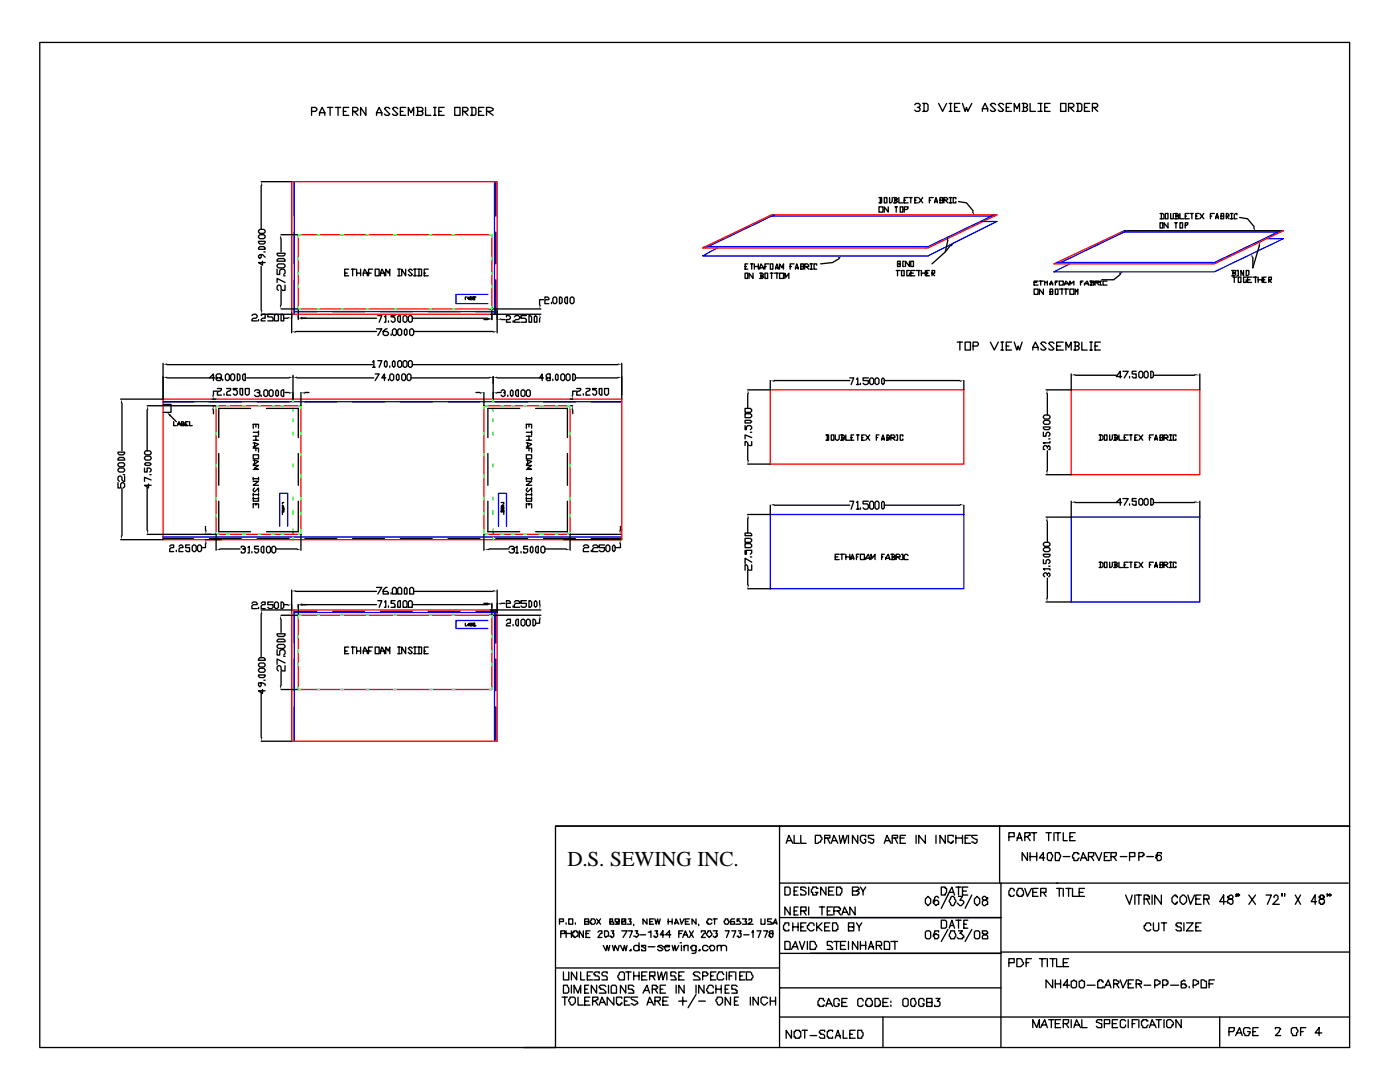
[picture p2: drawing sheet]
<svg xmlns="http://www.w3.org/2000/svg" width="279mm" height="216mm" viewBox="0 0 279 216" stroke-linecap="round" stroke-linejoin="round" font-family="sans-serif">
<defs><g id="words">
<text font-size="4.2" x="113.2" y="172.8">D.S. SEWING INC.</text>
</g></defs>
<g fill="none" stroke="#000" stroke-width=".26">
<path d="M7.9 8.5h261.4v156.3h-158.4v44.2h-103zM52.1 37v8.8M52.1 36.2h6.1M58.7 36.2v6.9M62.2 22.2h.8l.2-.2v-.3l-.2-.3h-.8v1.6M63.8 23v-.5l.5-1.1 .5 1.1v.5M63.8 22.5h1M65.4 21.4h1M65.9 21.4v1.6M66.9 21.4h1.1M67.5 21.4v1.6M68.5 22.2h.6"/>
<path d="M69.6 21.4h-1.1v1.6h1.1M70.4 22.2h.8l.2-.2v-.3l-.2-.3h-.8v1.6M70.6 22.2l.8 .8M73 21.4v1.6l-1-1.6v1.6M75.1 23v-.5l.6-1.1 .5 1.1v.5M75.1 22.5h1.1M77.8 21.7l-.3-.3h-.5l-.3 .3 1.1 1.1-.3 .2h-.5l-.3-.2M79.4 21.7l-.3-.3h-.5l-.3 .3 1.1 1.1-.3 .2h-.5l-.3-.2M79.9 22.2h.5M81 21.4h-1.1v1.6h1.1M81.5 23v-1.6l.5 1.1 .5-1.1v1.6M83.1 21.4h1l.3 .3v.3l-.3 .2"/>
<path d="M83.3 22.2h.8l.3 .3v.3l-.3 .2h-1M83.3 21.4v1.6M84.9 21.4v1.6h1.1M86.5 21.4h.5M86.5 23h.5M86.8 21.4v1.6M87.6 22.2h.5M88.6 21.4h-1v1.6h1M90.8 21.4h1v1.6h-1zM92.3 22.2h.8l.3-.2v-.3l-.3-.3h-.8v1.6M92.6 22.2l.8 .8M93.9 21.4h.8l.3 .3v1.1l-.3 .2h-.8"/>
<path d="M94.2 21.4v1.6M95.5 22.2h.5M96.6 21.4h-1.1v1.6h1.1M97.1 22.2h.8l.5-.2v-.3l-.5-.3h-.8v1.6M97.4 22.2l1 .8M99 36.2v6.9M175.4 39.4h.5v1.1h-.5M175.7 39.4v1.1M176.5 39.4h.5v1.1h-.5zM177.5 39.4v1.1h.3l.3-.3v-.8M178.3 39.4h.6l.2 .3-.2 .3M178.6 40h.3l.2 .2-.2 .3h-.6"/>
<path d="M178.6 39.4v1.1M179.4 39.4v1.1h.8M180.4 40h.3M181.2 39.4h-.8v1.1h.8M181.5 39.4h.5M181.8 39.4v1.1M182.6 20.9l.2-.3h.6l.2 .3v.3l-.2 .2h-.3M182.6 40h.2M183.1 39.4h-.5v1.1h.5M183.4 21.4l.2 .3v.3l-.2 .2h-.6l-.2-.2M183.4 39.4l.7 1.1M184.1 20.6h.8l.3 .3v1.1l-.3 .2h-.8"/>
<path d="M184.1 39.4l-.7 1.1M184.4 20.6v1.6M185.5 40h.2M186.3 39.4h-.8v1.1M187.3 20.6l.8 1.6 .8-1.6M187.6 40h.5v.5h-.5v-1.1h.5v.6M188.4 40h.5l.3-.3-.3-.3h-.5v1.1M188.6 40l.6 .5M189.4 39.4h.6M189.4 20.6h.6M189.4 22.2h.6M189.7 20.6v1.6"/>
<path d="M189.7 39.4v1.1M190.5 21.4h.5M190.8 39.7v-.3h-.6v1.1h.6v-.3M191.6 20.6h-1.1v1.6h1.1M192.1 20.6l.5 1.6 .3-.8 .2 .8 .8-1.6M196.1 22.2v-.5l.5-1.1 .5 1.1v.5M196.1 21.7h1M198.7 20.9l-.3-.3h-.5l-.3 .3 1.1 1.1-.3 .2h-.5l-.3-.2M200.3 20.9l-.3-.3h-.5l-.3 .3 1.1 1.1-.3 .2h-.5l-.3-.2M200.8 21.4h.5M201.9 20.6h-1.1v1.6h1.1M202.4 22.2v-1.6l.5 1.1 .6-1.1v1.6"/>
<path d="M204 20.6h.8l.3 .3v.3l-.3 .2M204.3 21.4h.5l.3 .3v.3l-.3 .2h-.8M204.3 20.6v1.6M205.6 20.6v1.6h1M207.2 20.6h.8M207.2 22.2h.8M207.7 20.6v1.6M208.5 21.4h.5M209.5 20.6h-1v1.6h1M211.7 20.6h1v1.6h-1zM213.3 21.4h.7l.3-.2v-.3l-.3-.3h-.7v1.6M213.5 21.4l.8 .8"/>
<path d="M214.8 20.6h.8l.3 .3v1.1l-.3 .2h-.8M215.1 20.6v1.6M216.4 21.4h.6M217.5 20.6h-1.1v1.6h1.1M218 21.4h.8l.3-.2v-.3l-.3-.3h-.8v1.6M218.3 21.4l.8 .8M51.6 49.5l.3-.3h.8l.2 .3v.2h-1.3zM51.6 48.2h1.3v.2l-.2 .3h-.8l-.3-.3zM51.9 46.8h.8l.2 .3v.3l-.2 .2h-.8l-.3-.2v-.3zM51.9 45.8h.8l.2 .2v.3l-.2 .3h-.8l-.3-.3v-.3zM52.1 50.8v.5l-.2 .3-.3-.3v-.2l.3-.3h.5l.5 .5M52.1 53.2v8.7"/>
<path d="M52.4 52.1v.8l-.8-.5h1.3M52.7 50.3h.2M55.3 52.9l.3-.2h1l.3 .2v.3l-.3 .2h-1l-.3-.2zM55.3 51.9l.3-.3h1l.3 .3v.2h-1.6zM55.3 50.5h1.6v.3l-.3 .3h-1l-.3-.3zM55.3 56.4v-.8l1.6 .8M55.3 53.7v1.1h.5v-.8l.3-.3h.5l.3 .3v.5l-.3 .3M56.1 47.6v2.7M56.1 57.9v3M56.1 46.8h3.4M56.6 55h.3M56.9 56.9v1h-.5l-.3-.2v-.5l-.3-.3h-.2l-.3 .3v.5l.3 .2"/>
<path d="M58.7 46.3v6.4M58.7 55.8v6.9M68.8 54.5h.5M69.6 53.7h-.8v1.3h.8M70.1 53.7h.8M70.4 53.7v1.3M71.2 53.7v1.3M71.2 54.5h.8M72 53.7v1.3M72.5 55v-.5l.3-.8 .5 .8v.5M72.5 54.5h.8M73.6 54.5h.5"/>
<path d="M74.3 53.7h-.7v1.3M74.9 53.7h.8v1.3h-.8zM75.9 55v-.5l.3-.8 .5 .8v.5M75.9 54.5h.8M77 55v-1.3l.5 .8 .3-.8v1.3M79.4 53.7h.5M79.4 55h.5M79.6 53.7v1.3M81 53.7v1.3l-.8-1.3v1.3M82.3 54l-.3-.3h-.2l-.3 .3 .8 .8-.3 .2h-.2l-.3-.2M82.5 53.7h.6M82.5 55h.6"/>
<path d="M82.8 53.7v1.3M83.3 53.7h.8v1.3h-.8M83.6 53.7v1.3M84.7 54.5h.2M85.5 53.7h-.8v1.3h.8M93.1 59.3h-.2v.5M93.4 59.3v.2l.3 .3v-.5M93.4 59.5h.3M93.9 59.5h.3v-.2h-.3v.5h.3v-.3M94.5 59.3h.2v.5h-.2zM94.5 59.3v.2M94.7 59.3h.3"/>
<path d="M99 46.3v6.4M99 55.8v6.9M108.5 59.8h-.8v1.1M108.7 59.5v-.2h.6l.2 .2v.3h-.8v.8h.8M110.3 59.5l.3-.2h.3l.2 .2v.8l-.2 .3h-.3l-.3-.3zM111.7 59.3h.2l.3 .2v.8l-.3 .3h-.2zM113 59.3h.2v1.3h-.2l-.3-.3v-.8zM113.8 59.5l.2-.2h.3l.3 .2v.8l-.3 .3h-.3l-.2-.3zM148.7 54.5h.5v1.1h-.5zM148.7 53.2h.3M149.2 52.7h-.5v1h.5M149.8 52.7h.5"/>
<path d="M150 52.7v1M150.3 54.5v1.1l-.8-1.1v1.1M150.5 53.2h.8M150.5 52.7v1M151.3 52.7v1M151.6 53.7l.3-1 .5 .7v.3M151.6 54.5h.5l.3 .3-.3 .2M151.6 53.4h.8M151.9 55h.2l.3 .3-.3 .3h-.5M151.9 54.5v1.1M152.7 54.5h.5v1.1h-.5zM152.7 53.2h.2"/>
<path d="M153.5 52.7h-.8v1M153.7 52.7h.6v1h-.6zM153.7 54.5h.6M154 54.5v1.1M154.5 54.5h.8M154.8 53.7l.2-1 .3 1M154.8 53.4h.5M155 54.5v1.1M155.6 54.5h.8v1.1h-.8zM155.6 53.7v-1l.5 .7 .3-.7v1M156.6 55.6v-1.1l.3 .8 .5-.8v1.1M157.7 53.2h.3"/>
<path d="M158.5 52.7h-.8v1M158.8 53.7l.2-1 .3 1M158.8 53.4h.5M159.8 53.2h.5v.5h-.5v-1h.5v.5M160.6 53.2h.8v-.3l-.3-.2h-.5v1M160.9 53.2l.5 .5M161.7 53.7h.5M161.7 52.7h.5M161.9 52.7v1M163 52.9v-.2h-.5v1h.5M167.5 51.6l-1.3 .8-2.4 .3M175.4 41.3h.8v1h-.8z"/>
<path d="M177.3 41.3v1l-.8-1v1M178.6 41.3h.5M178.9 54h.8M178.9 41.3v1M179.1 52.7h.6v.5h-.6v-1.1h.6v.6M179.1 54v1M179.7 41.3h.5v1h-.5zM179.9 54h.5v1h-.5zM180.4 52.1h-.2v1.1h.2M180.4 41.8h.6l.2-.3v-.2h-.8v1M181.5 52.1v1.1l-.8-1.1v1.1M181.5 54h-.5v1h.5v-.5"/>
<path d="M181.8 52.1h.5v1.1h-.5zM181.8 54.5h.5M182.6 54h-.8v1h.8M182.8 54h.8M183.4 54v1M183.9 54.5h.8M183.9 54v1M184.7 54v1M184.9 54.5h.3M185.5 54h-.6v1h.6M186 55v-1h.5v.5h-.5l.5 .5M186.5 40.5l.3-1.1 .3 1.1"/>
<path d="M186.5 40.2h.6M189.2 47.9l-.6 2.4M189.4 40.5h.6M189.7 48.9l-1.1 1.4-2.6 2.4M191.3 40.2l1.6 .3 1.3 1.6M206.4 57.7h.8v1h-.8zM206.4 56.4h.5M207.2 56.1h-.8v.8h.8M207.4 56.1h.8M207.7 56.1v.8M208.2 57.7v1l-.8-1v1M208.5 56.4h.5"/>
<path d="M208.5 56.1v.8M209 56.1v.8M209.5 56.9l.3-.8 .3 .8M209.5 58.2h.6v.5h-.6v-1h.6v.5M209.5 56.6h.6M210.6 57.7h.5v1h-.5zM210.6 56.4h.3M211.1 56.1h-.5v.8M211.4 56.1h.8v.8h-.8zM211.4 57.7h.8M211.9 57.7v1M212.5 56.9l.2-.8 .6 .5v.3"/>
<path d="M212.5 56.6h.8M212.5 57.7h.8M212.7 57.7v1M213.5 57.7h.8v1h-.8zM213.5 56.9v-.8l.3 .5 .5-.5v.8M214.6 58.7v-1l.2 .5 .3-.5v1M215.6 56.4h.3M216.2 56.1h-.6v.8M216.4 56.9v-.3l.6-.5 .2 .8M216.4 56.6h.8M217.5 56.1h.8v.3h-.3M217.8 56.4h.2l.3 .2v.3h-.8"/>
<path d="M217.8 56.1v.8M218.5 56.4h.8v-.3h-.8v.8M218.8 56.4l.5 .5M219.9 56.1h-.3v.8h.3M220.9 56.1h-.8v.8h.8M223.6 54.8l-1.4 1h-2.3M224.4 46h31.7M231.5 44.4h.5v1.1h-.5zM231.5 42.6h.5l.3 .3v.8h-.8M231.8 42.6v1.1M232.6 42.6h.5v1.1h-.5zM233.1 44.4v1.1l-.8-1.1v1.1"/>
<path d="M233.6 42.6v1.1h.6v-1.1M234.4 42.6h.5l.3 .3v.2h-.3M234.4 44.4h.5M234.7 43.1h.2l.3 .3v.3h-.8M234.7 42.6v1.1M234.7 44.4v1.1M235.5 44.4h.5v1.1h-.5zM235.5 42.6v1.1h.8M236.5 45h.3l.3-.3v-.3h-.6v1.1M236.5 43.1h.3M237.3 42.6h-.8v1.1h.8M237.6 42.6h.5"/>
<path d="M237.9 42.6v1.1M238.7 43.1h.2M239.2 42.6h-.5v1.1h.5M239.4 42.6l.8 1.1M240.2 42.6l-.8 1.1M241.6 43.1h.2M242.4 42.6h-.8v1.1M242.6 43.7l.3-1.1 .3 1.1M242.6 43.4h.6M243.7 43.1h.5v.6h-.5v-1.1h.5v.5M244.7 43.7v-1.1h.3l.3 .3v.2h-.6l.6 .6M245.5 43.7h.6"/>
<path d="M245.5 42.6h.6M245.8 54h.8v.2l-.3 .3M245.8 42.6v1.1M246.1 54.5h.5v.3l-.3 .2h-.5M246.1 54v1M246.1 55.3h.8M246.3 55.3v1.1M246.9 42.9v-.3h-.3l-.3 .3v.8h.6M246.9 54h.2v1h-.2M247.1 55.3h.5v1.1h-.5zM247.4 43.4l1.6 .3 1.3 1.5M248.2 54v1l-.6-1v1"/>
<path d="M248.7 54h.5v.8l-.2 .2h-.3zM248.7 55.3h-.5v1.1h.5v-.6M249 55.8h.5M249.8 55.3h-.8v1.1h.8M250 55.3h.8M250.6 55.3v1.1M251.1 55.8h.8M251.1 55.3v1.1M251.4 48.9l-1.4 4.5v-2.1M251.9 55.3v1.1M252.1 55.8h.3M252.7 55.3h-.6v1.1h.6"/>
<path d="M253.2 56.4v-1.1h.5v.5h-.5l.5 .6M32.5 72.5v7.1h-8.4M33.3 72.8h41M33.3 75.4h8.5M42.3 79.6h.8M42.9 75.4h-1.1l.8-.8v1.3M43.4 75.4l-.3-.3v-.2l.3-.3h.5l.3 .3v.2l-.3 .3h-.8v.3l.3 .2h.5l.3-.2v-.3h-.3M43.4 78.1h-.8v.7M43.4 77.5h.8v.3l-.8 .5v.5h.8M44.4 75.7v.2M44.7 78.6v.2M45 74.9l.2-.3h.3l.3 .3v.8l-.3 .2h-.3l-.2-.2z"/>
<path d="M45.2 77.5h.8v.3l-.8 .5v.5h.8M46 74.9l.3-.3h.3l.2 .3v.8l-.2 .2h-.3l-.3-.2zM47.4 74.6h.2l.3 .3v.8l-.3 .2h-.2zM47.4 77.5h-.8v.3h.5l.3 .3v.5l-.3 .2h-.3l-.2-.2M47.9 77.5h.5v1.3h-.2l-.3-.2zM48.4 74.9l.3-.3h.2v1.3h-.2l-.3-.2zM48.9 77.5h.8v1.1l-.2 .2h-.3l-.3-.2zM49.2 75.4h8.5M50.3 63l.2-.3h.6l.2 .3v.2l-.2 .3h-.6l-.2 .3v.2h1M50.8 78.1l.3-.3h.5l.3 .3v.2h-.6M51.6 78.3l.3 .3v.2l-.3 .3h-.5l-.3-.3M51.6 63.8v.2"/>
<path d="M52.1 63l.3-.3h.5v.8h-.5l-.3 .3v.2h.8M52.1 78.8v.3M52.1 62.7h6.1M52.7 78.1l.2-.3h.3l.2 .3v.7l-.2 .3h-.3l-.2-.3zM53.7 78.1l.3-.3h.2l.3 .3v.7l-.3 .3h-.2l-.3-.3zM54.5 62.7h-1.1v.5h.8l.3 .3v.5h-1.1M55 78.1l.3-.3 .3 .3v.7l-.3 .3-.3-.3zM55 62.7h.3l.3 .3v1h-.8v-1zM56.1 78.1l.3-.3h.2v1.3h-.2l-.3-.3zM56.1 62.7h.3l.2 .3v1h-.5zM56.1 61.6h3.4v2.2M56.6 63.5h.8"/>
<path d="M56.9 78.3h.8M58.2 62.4v4M58.5 74.9v4.7M58.7 62.2h4.5M59 66.1h16.1M59.3 75.4h15.3M60.1 78.3v2.7M60.3 63.5h14.8M60.9 78.3h.7M66.4 62.2h6.4M74.3 72.2l.3-.2v1.3M74.3 73.3h.6"/>
<path d="M74.9 74.6h.8l-.8 1.3M75.1 65.6h1.1l-.8 1.3M75.4 72h.8l-.5 1.3M75.4 63h.8l-.5 1.3M75.9 62.2h6.4M76.7 72.2l.3-.2 .3 .2v.8l-.3 .3-.3-.3zM76.7 63.2l.3-.2v1.3h-.3M77 75.4h-.8l.5-.8v1.3M77.3 65.6h-.3l-.5 .5v.6l.2 .2h.6l.2-.2v-.3l-.2-.3h-.8M77.5 64v.3M77.5 75.7v.2M77.8 74.9l.3-.3h.2l.3 .3v.8l-.3 .2h-.2l-.3-.2z"/>
<path d="M77.8 73v.3M78.1 66.7v.2M78.3 72.2l.3-.2 .2 .2v.8l-.2 .3-.3-.3zM78.6 65.6h.2l.3 .3v.8l-.3 .2h-.2l-.3-.2v-.8zM78.8 63h-.7v.2h.5l.2 .3v.5l-.2 .3h-.3l-.2-.3M79.1 74.9l.3-.3 .2 .3v.8l-.2 .2-.3-.2zM79.4 72.2l.2-.2h.3l.3 .2v.8l-.3 .3h-.3l-.2-.3zM79.4 63.2l.2-.2h.3v1.3h-.3l-.2-.3zM79.6 65.6h.3l.3 .3v.8l-.3 .2h-.3l-.2-.2v-.8zM80.2 74.9l.2-.3h.3l.3 .3v.8l-.3 .2h-.3l-.2-.2zM80.4 72.2l.3-.2h.3l.2 .2v.8l-.2 .3h-.3l-.3-.3zM80.4 63.2l.3-.2h.3l.2 .2v.8l-.2 .3h-.3l-.3-.3z"/>
<path d="M80.7 65.9l.3-.3 .2 .3v.8l-.2 .2-.3-.2zM81.2 74.9l.3-.3h.3l.2 .3v.8l-.2 .2h-.3l-.3-.2zM81.5 72.2l.3-.2h.2l.3 .2v.8l-.3 .3h-.2l-.3-.3zM81.5 63.2l.3-.2h.2l.3 .2v.8l-.3 .3h-.2l-.3-.3zM82 65.6h.3l.2 .3v.8l-.2 .2h-.3l-.2-.2v-.8zM82 75.4h15.6M82.3 72.8h41M82.3 63.5h15.1M82.5 66.1h15.9M85.5 62.2h6.3M95 78.3h.8M95 62.2h4.2"/>
<path d="M96.6 78.3v2.7M96.6 63.8h.8M97.6 61.6h10.3M97.9 62.7h10M98.2 61.4v2.4M98.4 75.1v4.5M99.2 61.9v4.5M99.2 75.4h8.5M99.2 78.3h.8M100 78.1l.3-.3h.2l.3 .3v.2h-.3l.3 .3v.2l-.3 .3h-.2l-.3-.3M100 63.8h.8M101.1 63.2v-.2h.5l.3 .2v.3l-.3 .3h-.5v.5h.8"/>
<path d="M101.3 78.8v.3M101.9 78.1l.2-.3 .3 .3v.7l-.3 .3-.2-.3zM102.4 64v.3M102.7 63.2l.2-.2h.6l.2 .2v.3l-.2 .3h-.6l-.2 .2v.3h1M102.9 78.1l.3-.3h.3v1.3h-.3l-.3-.3zM104 78.1l.2-.3h.3l.3 .3v.7l-.3 .3h-.3l-.2-.3zM105 78.1l.3-.3h.3l.2 .3v.7l-.2 .3h-.3l-.3-.3zM105 63h-1v.5h.8l.2 .3v.5h-1M105.6 63h.2l.3 .2v1.1h-.5zM106.6 63.2l.3-.2 .3 .2v1.1h-.6zM107.7 63.5v.8M108.5 75.4h-.8l.5-.8v1.3"/>
<path d="M109.3 75.4l-.3-.3v-.2l.3-.3h.5v.8h-.8v.3l.3 .2h.5v-.5M110.1 60.3v.3M110.3 75.7v.2M110.9 74.9l.2-.3 .3 .3v.8l-.3 .2-.2-.2zM111.9 74.9l.3-.3h.2l.3 .3v.8l-.3 .2h-.2l-.3-.2zM113.2 74.6h.3l.3 .3v.8l-.3 .2h-.3l-.2-.2v-.8zM113.8 79.6h.5M114.3 74.6h.3l.2 .3v.8l-.2 .2h-.3zM114.8 75.4h8.5M115.1 78.1h-.8v.7M115.1 77.5h.8v.3l-.8 .5v.5h.8M116.4 78.6v.2"/>
<path d="M116.9 77.5h.8v.3l-.8 .5v.5h.8M119.1 77.5h-.8v.3h.5l.3 .3v.5l-.3 .2h-.3l-.2-.2M119.6 77.5h.5v1.3h-.2l-.3-.2zM120.7 77.5h.7v1.1l-.2 .2h-.3l-.2-.2zM124.1 72.5v7.1M149.2 78.6v2.9M153.7 75.9v1.9h-4.5M154.5 75.9h15.1M169.6 75.4h.8l-.5 1.3M170.9 75.7l.3-.3v1.3M170.9 76.7h.5M171.7 76.5v.2"/>
<path d="M173.3 75.4h-1.1v.5h1.1v.6l-.3 .2h-.5l-.3-.2M173.6 75.7l.2-.3h.3l.3 .3v.8l-.3 .2h-.3l-.2-.2zM174.6 75.7l.3-.3h.3l.2 .3v.8l-.2 .2h-.3l-.3-.2zM175.9 75.7l.3-.3 .3 .3v.8l-.3 .2-.3-.2zM176.5 75.9h15.1M191 68.3h1.1M191.6 68.3v1.5M192.4 75.9v1.9M192.6 68.3h1.1v1.5h-1.1zM194.2 69.1h.8l.3-.3v-.3l-.3-.2h-.8v1.5M197.6 68.3l.8 1.5 .8-1.5M199.8 68.3h.5"/>
<path d="M199.8 69.8h.5M200 68.3v1.5M200.8 69.1h.5M201.9 68.3h-1.1v1.5h1.1M202.4 68.3l.5 1.5 .3-.7 .3 .7 .5-1.5M206.1 69.8v-.5l.5-1 .6 1v.5M206.1 69.3h1.1M208.8 68.5l-.3-.2h-.5l-.3 .2 1.1 1.1-.3 .2h-.5l-.3-.2M209 78.6v4.2M210.3 68.5l-.2-.2h-.6l-.2 .2 1 1.1-.2 .2h-.6l-.2-.2M210.9 69.1h.8M212.2 68.3h-1.3v1.5h1.3"/>
<path d="M212.7 69.8v-1.5l.6 1 .5-1v1.5M213.8 74.6v3.2h-5M214.3 68.3h.8l.3 .2v.3l-.3 .3M214.6 69.1h.5l.3 .2v.3l-.3 .2h-.8M214.6 68.3v1.5M214.6 74.9h8.2M215.9 68.3v1.5h1.1M217.5 68.3h.5M217.5 69.8h.5M217.8 68.3v1.5M218.5 69.1h.6M219.6 68.3h-1.1v1.5h1.1"/>
<path d="M223.8 75.1h-1l.8-1v1.3M224.1 74.1h1.1l-.8 1.3M225.4 75.1v.3M226.7 74.1h-.7v.5h.7v.8h-.5l-.2-.3M227.3 74.3l.2-.2h.3l.3 .2v.8l-.3 .3h-.3l-.2-.3zM228.3 74.3l.3-.2h.3l.2 .2v.8l-.2 .3h-.3l-.3-.3zM229.7 74.1h.2l.3 .2v.8l-.3 .3h-.2zM230.2 74.9h8.2M239.4 74.6v3.2M23.5 90.2h1.4v.3l-.3 .3h-.8l-.3-.3zM23.5 96.3v1.1h.6v-.8l.2-.3h.3l.3 .3v.5l-.3 .3M23.8 93.4h.8l.3 .3v.2l-.3 .3h-.8l-.3-.3v-.2z"/>
<path d="M23.8 92.3h.8l.3 .3v.3l-.3 .2h-.8l-.3-.2v-.3zM23.8 91.3h.8l.3 .2v.3h-1.4v-.3zM24.3 80.4v9.6M24.3 97.4v9.5M24.6 94.7h.3M24.9 95v1h-.3l-.3-.2v-.6l-.2-.2h-.3l-.3 .2v.6l.3 .2M28.8 90.2l.3-.2h.8l.3 .2v.3l-.3 .3h-.8l-.3-.3zM28.8 93.4v.8h.6v-.8h.5l.3 .3v.2l-.3 .3M29.1 92.3h.8l.3 .3-.3 .3h-.8l-.3-.3zM29.1 91h.8l.3 .3v.2l-.3 .3h-.8l-.3-.3v-.2zM29.4 81h13.7M29.4 81.8v8.2"/>
<path d="M29.4 97.4v8.4M29.6 96.6v.8l-.8-.6h1.4M29.9 94.7h.3M30.2 95.8l-1.4-.6v.8M32.5 80.7h1.6v1.6h-1.6M32.5 80.2h6.1M33.9 82.8l1.3 1.3M34.7 84.1v.8h.5M35.5 84.9l.2-.8 .3 .8M35.5 84.7h.5M36.2 84.7h.6v.2h-.6v-.8h.3l.3 .3-.3 .3M37 84.7h.3"/>
<path d="M37.6 84.1h-.6v.8h.6M37.8 84.1v.8h.6M41.8 80.2h6.4M42.6 81.8v.7M43.7 90.5v6.3M50 81.5h-6.3v5.8M50.5 90.8h1.1v.7h-1.1zM50.5 85.5v-.8h1.1v.8M50.5 88.4l1.1 .2-.8 .6h-.3M50.5 89.4h1.1v.8M50.5 91.8l1.1 .3-.8 .5h-.3M50.5 92.9h1.1l-.8 .5 .8 .3h-1.1"/>
<path d="M50.5 96h1.1l-1.1 .8h1.1M50.5 99.2v.8h1.1v-.8M50.5 87.8h1.1M50.5 95.2v.6M50.5 98.4v.6M50.5 86.3h1.1M50.5 87h1.1M50.5 95.5h1.1M50.5 98.7h1.1M50.5 99.5h1.1M50.8 97.4l-.3 .2v.3l.3 .3 .8-.8v.8M50.8 88.4v.8"/>
<path d="M50.8 91.8v.8M51.1 84.7v.5M51.1 87v.8M51.1 89.4v.6M51.3 80.2h6.4M51.6 86v.8M51.6 95.2v.6M51.6 98.4v.6M53.2 81.5h6.3v5.8M59.5 90.5v6.3M60.9 80.2h6.3M70.4 80.2h6.3"/>
<path d="M79.9 80.2h6.4M89.4 80.2h6.4M97.4 90.5v6.3M99 80.2h6.3M103.7 81.5h-6.3v5.8M105 90.8h1.1v.7h-1.1zM105 85.5v-.8h1.1v.8M105 88.4l1.1 .2-.8 .6h-.3M105 89.4h1.1v.8M105 91.8l1.1 .3-.8 .5h-.3M105 92.9h1.1l-.8 .5 .8 .3h-1.1M105 96h1.1l-1.1 .8h1.1"/>
<path d="M105 99.2v.8h1.1v-.8M105 87.8h1.1M105 86.3h1.1M105 87h1.1M105 95.5h1.1M105 98.7h1.1M105 99.5h1.1M105 95.2v.6M105 98.4v.6M105.3 97.4l-.3 .2v.3l.3 .3 .8-.8v.8M105.3 88.4v.8M105.3 91.8v.8"/>
<path d="M105.6 84.7v.5M105.6 87v.8M105.6 89.4v.6M106.1 86v.8M106.1 95.2v.6M106.1 98.4v.6M106.9 81.5h6.3v5.8M108.5 80.2h6.3M113.2 90.5v6.3M113.8 81h.5M114.3 81.8v.7M118 80.2h6.1"/>
<path d="M148.7 83.9h1.1l.2 .2-.2 .3h-1.1zM148.7 82.5h1.1l.2 .3v.3l-.2 .2h-1.1zM148.7 81.5h1.1l.2 .3v.2l-.2 .3h-1.1zM148.7 84.9v.8h.3v-.5l.2-.3h.6l.2 .3v.3l-.2 .2M149.2 92.6h4.5M149.2 88.9v2.9M149.8 86.3h.2M150 88.1v.8h-.5l-.5-.8h-.3v.8M150 87.3l-1.3-.5v.8M164.8 86.8h.6v1h-.6M165.1 86.8v1M165.9 86.8h.5v1h-.5z"/>
<path d="M166.7 86.8v.8l.3 .2h.2l.3-.2v-.8M167.7 86.8h.6l.2 .2v.3h-.2M168 87.3h.3l.2 .3-.2 .2h-.6M168 86.8v1M168.8 86.8v1h.8M169.9 87.3h.2M170.4 86.8h-.5v1h.5M170.9 86.8h.5M171.2 86.8v1M172 87.3h.2M172.5 86.8h-.5v1h.5M172.8 86.8l.8 1"/>
<path d="M173.6 86.8l-.8 1M174.9 87.3h.3M175.4 86.8h-.5v1M175.9 87.8l.3-1 .3 1M175.9 87.6h.6M177 87.3h.3l.2 .3-.2 .2h-.3v-1h.3l.2 .2v.3h-.2M177.8 87.3h.8v-.3l-.3-.2h-.5v1M178.1 87.3l.5 .5M178.9 86.8h.2v1h-.2M180.2 87v-.2h-.5v1h.5v-.2M208.2 85.2h1.3v.3l-.2 .2h-.8l-.3-.2zM208.2 84.1l.3-.2h.8l.2 .2v.3l-.2 .3h-.8l-.3-.3z"/>
<path d="M208.2 83.1l.3-.3h.8l.2 .3v.2l-.2 .3h-.8l-.3-.3zM208.2 86.3v.7h.6v-.5l.2-.2h.3l.2 .2v.3l-.2 .2M208.8 94.7h5M209 89.4v-.2l-.2-.3h-.3l-.3 .3v.5h.3M209 89.2l.3-.3 .2 .3v.5h-.2M209 90v3.9M209.3 87.6h.2M209.5 88.1v.3h-1.3h.3M219.3 86.8h.6l.2 .2v.6l-.2 .2h-.6M219.6 86.8v1M220.4 86.8h.5v1h-.5zM221.5 86.8v1h.2l.3-.2v-.8"/>
<path d="M222.2 86.8h.6l.2 .2v.3h-.2M222.5 87.3h.3l.2 .3-.2 .2h-.6M222.5 86.8v1M223.3 86.8v1h.8M224.1 99.5h1.1l-.8 1.3M224.4 87.3h.2M225.2 86.8h-.8v1h.8M225.4 86.8h.6M225.7 86.8v1M226.5 87.3h.2M226.7 99.5h-.7v.5h.7v.8h-.5l-.2-.3M227 86.8h-.5v1h.5"/>
<path d="M227.3 99.7l.2-.2h.3l.3 .2v.8l-.3 .3h-.3l-.2-.3zM227.3 86.8l.8 1M228.1 86.8l-.8 1M228.6 99.5h.3l.2 .2v.8l-.2 .3h-.3l-.3-.3v-.8zM229.4 87.3h.3M229.7 99.5h.2l.3 .2v.8l-.3 .3h-.2zM230.2 86.8h-.8v1M230.5 87.8l.2-1 .3 1M230.5 87.6h.5M231.5 87.3h.5v.5h-.5v-1h.5v.5M232.3 87.3h.8v-.3l-.3-.2h-.5v1M232.6 87.3l.5 .5"/>
<path d="M233.4 87.8h.5M233.4 86.8h.5M233.6 86.8v1M234.7 87v-.2h-.5v1h.5v-.2M24.1 107.7h8.4M29.4 106.6h13.7v3.2M32.5 107.4h6.1M33.9 109l.2-.3h.6v.6h-.6l-.2 .2v.6h.8M35.2 109.8v.3M35.7 109l.3-.3h.2l.3 .3v.3h-.5l-.3 .2v.6h.8M37.8 108.7h-.8v.6h.8v.8h-.5l-.3-.3M38.6 108.7h.3l.3 .3v.8l-.3 .3h-.3l-.2-.3v-.8z"/>
<path d="M39.7 108.7h.3l.2 .3v.8l-.2 .3h-.3l-.3-.3v-.8zM41 108.5v.8h-.8M41 107.7h3.2M41 105v.8M41.8 107.4h6.4M43.7 100v6.1h6.3M43.9 109.5h4M48.2 109.3v-.3h.5l.2 .3v.2h-.5M48.7 109.5l.2 .3v.3l-.2 .2h-.5v-.2M49.5 109.3l.2-.3v1.3h-.2M50.3 110.1v.2M50.5 101.3v-.8h1.1v.8"/>
<path d="M51.1 100.5v.3M51.3 107.4h6.4M51.6 109h-.8v.5h.8v.6l-.3 .2h-.2l-.3-.2M52.1 109.3l.3-.3h.3v1.3h-.3l-.3-.2zM53.2 109.3l.2-.3h.3l.3 .3v.8l-.3 .2h-.3l-.2-.2zM54.2 109.3l.3-.3h.3l.2 .3v.8l-.2 .2h-.3l-.3-.2zM55 109.5h4.3M56.4 100.8l.2 .3h-.2zM56.4 101.9h.2v.2h-.2zM56.4 102.1v.6M56.6 100.3h-.2v.2M56.6 101.3v.3h-.2v-.3h.2v.6"/>
<path d="M58.2 117.7v4h-6.1M59 118h16.1M59.5 100v6.1h-6.3M60.1 106.6v3.2M60.9 107.4h6.3M70.4 107.4h6.3M75.1 117.2h1.1l-.8 1.3M75.4 119.9h.8l-.5 1.3M77.3 117.2h-.3l-.5 .5v.8h1v-.2l-.2-.3h-.8M78.1 118.3v.2M78.3 117.5l.3-.3h.2l.3 .3v1h-.8zM78.8 119.9h-.7v.5h.5l.2 .2v.6h-.7"/>
<path d="M79.4 117.5l.2-.3h.3l.3 .3v1h-.8zM79.6 119.9h.3v1.3h-.5v-1.1zM79.9 107.4h6.4M80.7 117.5l.3-.3 .2 .3v1h-.5zM80.7 119.9h.3l.2 .2v1.1h-.8v-1.1zM81.8 119.9h.2l.3 .2v1.1h-.8v-1.1zM82 117.2h.3l.2 .3v1h-.7v-1zM82.5 118h15.9M89.4 107.4h6.4M96.6 106.6v3.2M97.4 100v6.1h6.3M97.6 109.5h4"/>
<path d="M99 107.4h6.3M99.2 117.7v4.5M100 100.3h.5v.2M100 101.9h.5v.2h-.5zM100.3 101.3v.3h.2v-.3h-.5v.3h.3v.3M100.3 100.8v.3M100.5 100.8h-.2l-.3 .3h.5M100.5 102.1v.6M101.6 109.3l.3-.3h.5l.3 .3v.2h-.6M102.4 109.5l.3 .3v.3l-.3 .2h-.5l-.3-.2M102.9 109.3l.3-.3v1.3M102.9 110.3h.6"/>
<path d="M104 110.1v.2M105 119.9h-1v.5h1v.5l-.2 .3h-.6l-.2-.3M105 101.3v-.8h1.1v.8M105.3 109h-.8v.5h.8v.6l-.3 .2h-.5v-.2M105.6 119.9h.2l.3 .2v.8l-.3 .3h-.2zM105.6 100.5v.3M105.8 109.3l.3-.3 .3 .3v.8l-.3 .2-.3-.2zM106.9 109.3l.3-.3h.2v1.3h-.2l-.3-.2zM107.7 119.9v.7M107.9 109.3l.3-.3h.3l.2 .3v.8l-.2 .2h-.3l-.3-.2zM108.5 107.4h6.3M108.7 109.5h4.3"/>
<path d="M112.4 107.7h11.4M113.2 100v6.1h-6.3M116.4 109l.3-.3h.5l.3 .3v.3h-.8l-.3 .2v.6h1.1M118 107.4h6.1M118 109.8v.3M118.3 109l.2-.3h.6l.2 .3v.3h-.8l-.2 .2v.6h1M120.7 108.7h-1.1v.6h1.1v.5l-.3 .3h-.5l-.3-.3M120.9 109l.3-.3h.2l.3 .3v.8l-.3 .3h-.2l-.3-.3zM122.2 109l.3-.3 .3 .3v.8l-.3 .3-.3-.3zM123.8 108.5v.8h-1M123.8 106.6h-10v3.2M123.8 105v.8"/>
<path d="M148.7 108.5h1.1l.2 .2v.3l-.2 .3h-1.1zM148.7 107.4h1.1l.2 .3v.2l-.2 .3h-1.1zM148.7 106.4h1.1l.2 .2v.3h-1.3zM148.7 109.8v.8h.3v-.8h1v.5l-.2 .3M149.2 103.5v2.9M149.2 113.8v2.9M149.2 117.5h4.5M149.8 111.1h.2M150 112.7v1.1h-.5l-.3-.3v-.5l-.2-.3h-.3v1.1M150 112.2l-1.3-.8v1M153.7 100.8v1.9h-4.5M154.5 100.8h15.1"/>
<path d="M166.7 111.1h.5M167.5 110.6h-.8v1.1h.8M167.7 110.6h.8M168 110.6v1.1M168.8 111.1h.8M168.8 110.6v1.1M169.6 100h.8l-.5 1.6M169.6 110.6v1.1M169.9 111.7l.2-1.1 .3 1.1M169.9 111.4h.5M170.9 100.3l.3-.3v1.6M170.9 111.1h.3"/>
<path d="M170.9 101.6h.5M171.4 110.6h-.5v1.1M171.7 110.6h.8v1.1h-.8zM171.7 101.3v.3M172.8 111.7v-.3l.5-.8 .3 1.1M172.8 111.4h.8M173.3 100h-1.1v.5h.8l.3 .3v.5l-.3 .3h-.5l-.3-.3M173.6 100.3l.2-.3h.3l.3 .3v1l-.3 .3h-.3l-.2-.3zM173.8 111.7v-1.1l.3 .8 .5-.8v1.1M174.9 100h.3l.2 .3v1l-.2 .3h-.3l-.3-.3v-1zM175.9 100.3l.3-.3 .3 .3v1l-.3 .3-.3-.3zM175.9 111.1h.3"/>
<path d="M176.5 110.6h-.6v1.1M176.5 100.8h15.1M176.7 111.7v-.3l.6-.8 .2 1.1M176.7 111.4h.8M177.8 110.6h.5l.3 .3v.2h-.3M178.1 111.1h.2l.3 .3v.3h-.8M178.1 110.6v1.1M178.9 111.1h.8v-.2l-.3-.3h-.5v1.1M179.1 111.1l.6 .6M179.9 110.6h.3v1.1h-.3M181.2 110.9l-.2-.3h-.3l-.3 .3v.8h.8M192.4 100.8v1.9"/>
<path d="M208.2 110.6h1.3v.3l-.2 .2h-.8l-.3-.2zM208.2 109.5l.3-.2h.8l.2 .2v.3l-.2 .3h-.8l-.3-.3zM208.2 108.5l.3-.3h.8l.2 .3v.2l-.2 .3h-.8l-.3-.3zM208.2 111.7v.7h.6v-.5l.2-.2h.3l.2 .2v.3l-.2 .2M208.5 113.8l-.3-.3h1.3v.3M209 114.8v-.2l-.2-.3h-.3l-.3 .3v.2l.3 .3M209 114.6l.3-.3 .2 .3v.2l-.2 .3M209 104v4.2M209 115.4v3.9M209.3 113h.2M213.8 100v3.2h-5M214.6 100.3h8.2"/>
<path d="M219.3 112.2h.6l.2 .2v.6l-.2 .2h-.6M219.6 112.2v1M220.4 112.2h.5v1h-.5zM221.5 112.2v1h.2l.3-.2v-.8M222.2 112.2h.6l.2 .2-.2 .3M222.5 112.7h.3l.2 .3-.2 .2h-.6M222.5 112.2v1M223.3 112.2v1h.8M223.8 100.3h-1l.8-.8v1.3M224.4 112.7h.2M225.2 112.2h-.8v1h.8M225.4 100.5v.3"/>
<path d="M225.4 112.2h.6M225.7 112.2v1M226.5 112.7h.2M227 112.2h-.5v1h.5M227.3 112.2l.8 1M228.1 112.2l-.8 1M229.4 112.7h.3M230.2 112.2h-.8v1M230.2 100.3h8.2M230.5 113.2l.2-1 .3 1M230.5 113h.5M231.5 112.7h.5v.5h-.5v-1h.5v.5"/>
<path d="M232.3 112.7h.5l.3-.3-.3-.2h-.5v1M232.6 112.7l.5 .5M233.4 113.2h.5M233.4 112.2h.5M233.6 112.2v1M234.7 112.4v-.2h-.5v1h.5v-.2M239.4 100v3.2M50.3 120.4l.2-.3h.6l.2 .3v.2h-.8l-.2 .3v.5h1M51.6 134.7h1.3v.2l-.2 .3h-.8l-.3-.3zM51.6 132.6l.3-.3h.8l.2 .3v.2l-.2 .3h-.8l-.3-.3zM51.6 131.5l.3-.3h.8l.2 .3v.3h-1.3zM51.6 121.2v.2"/>
<path d="M51.9 133.3h.8l.2 .3v.3l-.2 .2h-.8l-.3-.2v-.3zM52.1 120.4l.3-.3h.5v.5h-.5l-.3 .3v.5h.8M52.1 136.3v.5l-.2 .3-.3-.3v-.5h.8l.5 .2v.3M52.1 122.5v8.7M52.1 138.4v8.7M52.4 137.6v.8l-.8-.6h1.3M52.7 135.7h.2M54.5 120.1h-1.1v.5h1.1v.6l-.3 .2h-.5l-.3-.2M55 120.1h.3l.3 .3v.8l-.3 .2h-.3l-.2-.2v-.8zM55.3 128.9l.3-.3h1l.3 .3v.2l-.3 .3h-1l-.3-.3zM55.3 127.8l.3-.3h1l.3 .3v.3h-1.6zM55.3 126.5h1.6v.2l-.3 .3h-1l-.3-.3z"/>
<path d="M55.3 129.6v1.1h.5v-.8l.3-.3h.5l.3 .3v.5l-.3 .3M56.1 120.1h.3l.2 .3v.8l-.2 .2h-.3zM56.1 122.8h3.4M56.1 137.6h3.4M56.1 123.6v2.6M56.1 133.9v2.9M56.6 120.6h.8M56.6 131h.3M56.9 132.8v1.1h-.5l-.3-.3v-.5l-.3-.3h-.2l-.3 .3v.5l.3 .3M56.9 132.3l-1.6-.8v1.1M58.7 122h4.5M58.7 121.7v6.6"/>
<path d="M58.7 131.5v6.3M59.5 120.6v1.9M60.3 120.6h14.8M66.4 122h6.4M68.8 129.9h.5M69.6 129.1h-.8v1.3h.8M70.1 129.1h.8M70.4 129.1v1.3M71.2 129.9h.8M71.2 129.1v1.3M72 129.1v1.3M72.5 130.4v-.5l.3-.8 .5 .8v.5"/>
<path d="M72.5 129.9h.8M73.6 129.9h.5M74.3 129.1h-.7v1.3M74.9 129.1h.8v1.3h-.8zM75.9 130.4v-.5l.3-.8 .5 .8v.5M75.9 122h6.4M75.9 129.9h.8M76.7 120.1l.3-.2v1.3h-.3M77 130.4v-1.3l.5 .8 .3-.8v1.3M77.5 120.9v.3M79.4 130.4h.5M79.4 129.1h.5"/>
<path d="M79.6 129.1v1.3M81 129.1v1.3l-.8-1.3v1.3M82.3 129.4l-.3-.3h-.2l-.3 .3 .8 .8-.3 .2h-.2l-.3-.2M82.3 120.6h15.1M82.5 130.4h.6M82.5 129.1h.6M82.8 129.1v1.3M83.3 129.1h.8v1.3h-.8M83.6 129.1v1.3M84.7 129.9h.2M85.5 129.1h-.8v1.3h.8M85.5 122h6.3"/>
<path d="M92.9 124.4v.5h.2M93.4 124.9v-.3l.3-.2v.5M93.4 124.6h.3M93.9 124.6h.3v.3h-.3v-.5h.3v.2M94.5 124.4h.2v.5h-.2zM94.5 124.4v.2M94.7 124.9h.3M95 122h4.2M96.6 120.4h.8M97.6 122.8h10.3M97.9 121.7h10M98.2 120.4v2.4"/>
<path d="M99 121.7v6.6M99 131.5v6.3M100 120.4h.8M101.1 123.8l.2-.2h.6v.8h-.6l-.2 .2v.3h.8M101.1 120.1v-.2h.5l.3 .2v.3h-.8v.8h.8M102.4 120.9v.3M102.4 124.6v.3M102.7 120.1l.2-.2h.6l.2 .2v.3h-.8l-.2 .2v.6h1M102.9 123.8l.3-.2h.3v1.3h-.3l-.3-.3zM104 123.8l.2-.2h.3l.3 .2v.8l-.3 .3h-.3l-.2-.3zM105 123.8l.3-.2h.3l.2 .2v.8l-.2 .3h-.3l-.3-.3zM106.4 123.6h.2l.3 .2v.8l-.3 .3h-.2z"/>
<path d="M106.6 120.1l.3-.2 .3 .2v.8l-.3 .3-.3-.3zM107.7 123.6v.8h-.8M208.8 120.1h5M52.1 147.9h6.1M58.7 141v6.9M99 141v6.9M110.9 164.8h158.4v44.2h-164.8M155.6 176.2h44.2M155.6 164.8v44.2M156.6 177h.8l.3 .3v1l-.3 .3h-.8zM156.9 168.3l.5-1.6 .8 1.6M157.2 167.7h.8"/>
<path d="M158.5 166.7v1.6h1M158.5 177.8h.5M159.3 177h-.8v1.6h.8M159.8 166.7v1.6h1.1M160.9 177.3l-.3-.3h-.8v.5h.3l.8 .6v.2l-.3 .3h-.8v-.3M161.4 177v1.6M162.7 166.7h1.1v.3l.2 .2-.2 .8h-.3l-.3 .3h-.5zM163.2 177.3h-.2v-.3h-.8v.3l-.3 .2v.6h.3v.5h.8v-.3l.2-.2h-.5M164.6 167.2h1v-.5h-1v1.6M164.8 177v1.6l-1-1.6v1.6M165.1 167.2l.5 1.1M165.4 177.8h.8"/>
<path d="M165.9 168.3l.5-1.6 .8 1.6M166.2 167.7h.8M166.4 177h-1v1.6h1M167 177h.7v.3h.3v.8l-.3 .2v.3h-.7zM167.5 166.7l.2 1.6 .6-1.6 .2 1.6 .6-1.6M169.3 166.7v1.6M170.1 177.8h.8l.3-.3h.2v-.2l-.2-.3h-1.1v1.6h1.1v-.3h.2v-.2l-.2-.3h-.3M171.2 166.7v1.6l-1.1-1.6v1.6M171.7 177l.5 .8v.8M172.8 167v-.3h-.8l-.3 .3v.7l.5 .6h.3l.3-.3v-.5h-.3M172.8 177l-.6 .8M174.4 166.7h-1.1v.5l1.1 .3v.5l-.3 .3-.8-.3"/>
<path d="M176.5 168.3l.5-1.6 .8 1.6M176.7 167.7h.8M178.1 167.2h1v-.5h-1v1.6M178.6 167.2l.5 1.1M179.7 167.2h.7M180.7 166.7h-1v1.6h1M182.8 166.7v1.6M184.7 179.4l.5-.5 .5 .5v.8l-.5 .5-.5-.5zM184.7 166.7v1.6l-1.3-1.6v1.6M186.8 166.7v1.6M187.3 179.1l-.2-.2h-.3l-.5 .8v.5l.5 .5 .3-.3h.2v-.5l-.2-.2h-.6v.2l-.2 .3M187.9 177h.7v.3h.3v.8l-.3 .2v.3h-.7z"/>
<path d="M188.6 166.7v1.6l-1-1.6v1.6M189.4 178.1h.8M189.7 179.1l.3-.2h.2l.6 .8-.3 .7-.3 .3h-.2l-.6-.8zM190.2 167v-.3h-1v1.3l.8 .3v-.3h.2v-.3M190.5 178.6l-.5-1.6-2.1 4.2M190.8 167.2h1.3M190.8 177h1M190.8 166.7v1.6M191.3 178.9h.8l-.5 .8h.5l.3 .2v.3l-.6 .5h-.2l-.6-.5M191.3 177v1.6M192.1 177.8h.8M192.1 166.7v1.6"/>
<path d="M192.6 167.2h.5M193.1 177h-1v1.6h1M193.7 166.7h-1.1v1.6h1.1M193.9 178.6l-1.3 2.6M195 178.9l.5 .5v.8l-.5 .5-.5-.5v-.8zM195 166.7h-1.1v.3l.3 .2 .8 .3v.5l-.3 .3-.8-.3M196.1 179.1v.3l.2 .3h.5l.3 .2v.5h-.3l-.2 .3h-.3l-.2-.3v-.5l.2-.2h.5v-.3h.3v-.3h-.3l-.2-.2h-.3zM199.5 164.8v11.4M201.3 167h1.1v-.8h-1.1v1.5M202.4 177.8v-.3l-.3-.2h-.5v.2l-.3 .3v.8h.3v.3h.5l.3-.3M202.9 167.7l.6-1.5 .5 1.5M202.9 167.2h.8"/>
<path d="M203.2 177.3h.8v.2l.3 .3v.8h-.3v.3h-.8v-.3h-.3v-.8l.3-.3zM204.5 167h.6l.2-.3h.3v-.5h-1.1v1.5M204.5 177.3l.6 1.6 .7-1.6M205.1 170.1v1.6l-1.1-1.6v1.6M205.1 167l.5 .7M205.6 170.1v1.6M205.6 170.9h1.3M205.8 166.2h1.1M206.1 178.1h.8M206.4 166.2v1.5M206.9 170.1v1.6M207.2 177.3h-1.1v1.6h1.1"/>
<path d="M207.7 178.1h1.1v-.8h-1.1v1.6M208.2 178.1l.6 .8M208.5 171.2h-1.1l.8-1.1v1.6M208.8 166.2h1M209 170.4l.3-.3h.5v.3l.3 .3-.3 1h-.5l-.3-.3zM209.3 166.2v1.5M210.3 166.2v1.5M210.6 170.1h.8v.3l.3 .3-.3 1h-.8zM210.6 166.2h1.1M210.9 177.3h1M210.9 176.2h58.2M211.1 176.2h-11.3v32.8"/>
<path d="M211.1 166.2v1.5M211.4 177.3v1.6M212.2 166.2v1.5h.8M212.2 177.3v1.6M212.2 170.9h1.3M212.7 177.3h1.1M213.3 177.3v1.6M213.5 167h.5M214 177.3v1.6h1.1M214.6 166.2h-1.1v1.5h1.1M215.4 170.4h-.3v-.3h-.8v.3l-.3 .3v.5h.3v.5h.8v-.3l.3-.2M215.4 178.1h.8"/>
<path d="M215.6 171.7l.6-1.6 .8 1.6M215.9 171.2h.8M216.4 177.3h-1v1.6h1M217.2 170.9h.8l.3-.2v-.6h-1.1v1.6M217.8 170.9l.5 .8M218.5 170.1l.8 1.6 .6-1.6M220.4 170.9h.5M221.5 170.1h-1.1v1.6h1.1M221.7 170.9h.8l.3-.2v-.6h-1.1v1.6M222.2 170.9l.6 .8M223.6 170.9h1.3M224.6 178.6l.8 1.8 .6-1.8"/>
<path d="M225.4 170.9h1.1v-.8h-1.1v1.6M226.5 178.6v1.8M226.7 178.6h1.1M227.3 170.9h.8v-.2h.2v-.3l-.2-.3h-.8v1.6M227.3 178.6v1.8M228.3 179.4h1.1v-.5h-.3v-.3h-.8v1.8M228.9 170.9h1.3M228.9 179.4l.5 1M229.9 178.6v1.8M231.8 170.4v-.3h-.8v.3l-.3 .3v.5l.3 .2v.3h.5l.3-.3v-.5l-.3-.2h-.5v.2l-.3 .3M231.8 178.6v1.8l-1.3-1.8v1.8M234.9 179.1v-.2h-.2v-.3h-.3l-.5 .5v.8l.5 .5h.3v-.2h.2v-.3"/>
<path d="M235.5 179.1l.5-.5h.3l.5 .5v.8l-.5 .5h-.3l-.5-.5zM237.1 178.6l.5 1.8 .8-1.8M238.7 179.4h.7M239.7 178.6h-1v1.8h1M240.2 179.4h1.1v-.5l-.3-.3h-.8v1.8M240.8 179.4l.5 1M244.7 179.9h-1.3l.8-1.3v1.8M245 178.9v.2h.3v.3h.5l.3 .3v.5l-.3 .2-.8-.2v-.5l.3-.3h.5l.3-.3v-.2l-.3-.3zM246.9 178.6h-.3l.3-.3v.6h-.3M247.4 178.6h-.3v-.3l.3 .3-.3 .3M249.2 178.6l1.4 1.8M250.6 178.6l-1.4 1.8"/>
<path d="M252.7 178.6h1l-.8 1.8M254.3 179.1v-.2l.2-.3h.3l.3 .3v.5l-1.1 1h1.3M255.9 178.6v-.3v.6M256.4 178.6v-.3v.6M258.5 178.6l1.1 1.8M259.6 178.6l-1.1 1.8M262.7 179.9h-1l.8-1.3v1.8M263.5 178.6v.3h-.2v.2h.2v.3h.6l.2 .3v.5h-.2v.2h-.6v-.2h-.2v-.5l.2-.3h.6v-.3h.2v-.2h-.2v-.3zM265.1 178.6h-.3v-.3l.3 .3-.3 .3M265.6 178.6h-.2v-.3l.2 .3-.2 .3M110.9 193.1h44.7M111.7 183.9h.7v-.5h-.7v1"/>
<path d="M111.9 186.3h.8v-.6h-.8v1.4M112.2 199h1M112.4 196.6h.8v.2l.3 .3v.8l-.3 .3h-.8zM112.4 193.9v1.6h1.1v-1.6M112.7 199v1.6M113 184.1v.3M113 185.7v1.4M113 186.3h1M113.5 183.4h.8v1h-.8zM113.8 199h.8l.2 .2v.8l-.5 .6h-.3l-.2-.3v-.3l-.3-.2zM114 185.7v1.4M114 196.6v1.6"/>
<path d="M114.3 186h.3v-.3h.5v.3h.3v.8l-.8 .3v-.3h-.3zM114.6 198.2v-1.6l.8 1.6 .5-1.6v1.6M114.8 184.1v.3M115.1 193.9v1.6l-1.1-1.6v1.6M115.4 199v1.6h1M115.9 193.9v1.6h.8M116.4 185.7v1.4l-.8-1.4v1.4M116.7 183.9h.8v-.5h-.8v1h.8v-.5h-.3M116.7 199.8h.8M116.7 197.4h.5M116.9 186.3h.6M117.2 194.7h.5"/>
<path d="M117.5 196.6h-.8v1.6h.8M117.7 185.7h-.8v1.4h.8M117.7 199h-1v1.6h1M118 183.4h.5l.3 .2v.5l-.3 .3h-.5v-.3h-.3zM118.3 193.9h-1.1v1.6h1.1M118.3 199.8h.5l.3-.3h.2v-.5h-1v1.6M118.8 199.8l.5 .8M119.1 196.6v1.6l-1.1-1.6v1.6M119.1 183.4l.8 1M119.3 186l.3-.3h.5v.6h-.2l-.6 .8h.8M119.6 194.2v-.3h-.8l-.3 .3v.3h.3v.2h.5l.3 .3v.5h-1.1M119.9 183.4l-.8 1"/>
<path d="M120.4 188.6l.5 1.1 .3-1.1 .2 1.1 .3-1.1M120.7 185.7h.5l.2 .3v.8h-.2l-.3 .3-.2-.3zM120.9 196.8l-.2-.2h-.8l-.3 .2v.3h.3v.3h.5l.5 .5v.3h-1.3M121.2 194.2v-.3h-.8l-.3 .3v.3l.3 .2h.5l.3 .3v.5h-1.1M121.4 196.6v1.6M121.7 183.4v.5h.5l.3 .2v.3h-.8v-.5h.5v-.5zM122 196.8a.66 .66 0 0 1 1 0v1.4h-1zM122 185.7h.5l-.3 .6h.3v.5l-.3 .3h-.2v-.3h-.3M122.2 188.6l.3 1.1 .3-1.1 .5 1.1 .3-1.1M122.5 199v1.6l-1.3-1.6v1.6M123.6 183.6v.3h-.3v.2h-.3v-.2h-.2v-.5h.8v1h-.8M123.8 193.9h.6l.2 .3v1.3h-1v-.2l-.3-.3v-.3z"/>
<path d="M123.8 188.6l.6 1.1 .2-1.1 .3 1.1 .2-1.1M124.1 183.4v.5h.8v.5h-.8v-.5h.5v-.3h.3v-.2zM124.1 185.7h1l-.7 1.4M124.1 199.2v-.2h-1.1v1.3h.3v.3h.5v-.3h.3v-.3M124.6 199.8h.5M124.9 196.6v1.6l-1.1-1.6v1.6M124.9 193.9h1M125.4 183.4h.5l-.2 .5h.2v.5h-.8M125.4 185.7h.8l-.5 1.4M125.4 193.9v1.6M125.7 189.7l.2-.3v.3zM125.7 199h-1.1v1.6h1.1"/>
<path d="M126.5 196.8l-.3-.2h-.8v.8h.8v.2h.3v.6h-1.1M126.5 184.4v.3M126.5 193.9v1.6M126.5 194.7h1M126.7 185.7h.6l-.3 .6h.3l.2 .2-.5 .6-.3-.3h-.2M127.3 199h-1.4v.2l.3 .3h.3l.8 .5v.3h-.3l-.3 .3-.8-.3M127.5 188.9l-.2-.3h-.6l-.2 .3v.5l.2 .3h.6l.2-.3M127.5 188.1v1.6M127.5 193.9v1.6M127.8 186.5h1.1M128.1 194.7h.8M128.3 198.2l.8-1.6 .5 1.6"/>
<path d="M128.6 197.6h.8M128.9 188.9v-.3h-.8v.3l.8 .3v.5h-.8v-.3M129.1 183.4v1l-.8-1v1M129.1 193.9h-1v1.6h1M129.4 186h.2l.3-.3v1.4M129.4 188.9h1.3M129.6 194.7h1.1v-.8h-1.1v1.6M129.6 183.9h.6M130.2 197.4h.8l.2-.3v-.3h-.2v-.2h-.8v1.6M130.2 194.7l.5 .8M130.4 183.4h-.8v1h.8M130.7 183.4l.3 1 .2-1 .3 1 .3-1"/>
<path d="M130.7 185.7h.5l-.2 .6h.2v.5l-.2 .3h-.3v-.3h-.3M130.7 199.8h.8l.3-.3v-.5h-1.1v1.6M130.7 197.4l.5 .8M131.2 193.9l.3 1.6 .5-1.6 .3 1.6 .5-1.6M131.2 199.8l.6 .8M131.8 197.4h.5M132.3 188.9l-.3-.3h-.5l-.3 .3 .8 .3 .3 .2-.3 .3h-.5l-.3-.3M132.3 199.8h.8M132.6 188.9h1v-.3h-.8v.3h-.2l.2 .8h.5l.3-.3M132.6 186.5h-.8l.5-.8v1.4M132.8 196.6h-1v1.6h1M133.1 193.9v1.6"/>
<path d="M133.3 199h-1v1.6h1M133.3 183.9h.8M133.3 183.4v1M133.9 186.5h-1.1l.8-.8v1.4M134.1 188.6l.3 1.1 .3-1.1 .2 1.1 .6-1.1M134.1 183.4v1M134.7 184.4l.2-1 .6 1M134.7 184.1h.5M134.9 194.2l-.2-.3h-.8v.8h.8v.3l.2 .3v.2h-1M134.9 196.6v1.6M135.5 186.3h.5M135.5 194.7h.5"/>
<path d="M135.5 199.8h1.6M135.7 188.1h.3zM135.7 183.4l.3 1 .5-1M136 188.6v1.1M136.3 185.7h-.8v1.4M136.3 187.1l.5-1.4 .5 1.4M136.3 199v1.6M136.5 188.9l.3-.3h.5v1.1M136.5 193.9h-1v1.6h1M136.5 196.6v1.6l-1-1.6v1.6M136.5 188.6v1.1M136.5 186.5h.6"/>
<path d="M136.8 183.9h.5M137.6 183.4h-.8v1h.8M137.6 185.7l.8 1.4M138.4 185.7l-.8 1.4M138.9 188.6v1.4l-.3 .2h-.5M138.9 188.9l-.3-.3h-.5v.3h-.3l.3 .8h.5l.3-.3M138.9 183.4v1l-.8-1v1M138.9 198.4l-1.6 2.7M138.9 196.6v1.6M139.4 189.7l.3-.3v.3zM139.4 184.4v.3M139.4 199.8h1.4"/>
<path d="M139.7 194.2l-.3-.3h-.8l-.2 .3v.3h.2v.2h.6l.5 .6v.2h-1.3M140 186v-.3h.8v.6h-.3l-.5 .8h.8M140.2 194.7h.8l.3-.2v-.3h-.3v-.3h-.8v1.6M140.5 196.6v1.6l-1.1-1.6v1.6M141.3 185.7h.5v.3l.3 .3v.2l-.5 .6-.6-.6zM141.3 188.9l-.3-.3h-.5l-.3 .3v.5l.3 .3h.5l.3-.3M141.6 188.9h.2v-.3h.5l.3 .3v.5l-.3 .3h-.5zM141.8 194.7h.5M142.1 183.6l-.3-.2h-.5v.2l-.3 .3v.2h.3v.3h.5l.3-.3M142.3 185.7h.8l-.2 .6h.2v.5h-.2v.3h-.3l-.3-.3M142.3 197.1v-.3l-.2-.2h-.5l-.6 .8 .3 .8h1v-.3M142.3 183.4h.8"/>
<path d="M142.6 183.4v1M142.9 193.9h-1.1v1.6h1.1M142.9 197.4h1M142.9 196.6v1.6M143.1 199h.8l.3 .2v.8l-.5 .6h-.3l-.3-.3v-.3l-.2-.2zM143.1 188.9l.3-.3h.5v1.1M143.1 188.6v1.1M143.9 188.9l.3-.3h.5l.3 .3v.8M143.9 196.6v1.6M144.5 194.5l-.3-.3v-.3h-.8v.3l-.3 .3v.8l.3 .2h.8l.3-.2M144.7 183.4h.6v.2l.2 .3-.2 .5h-.6l-.2-.5 .2-.3zM144.7 185.7h.8l-.5 1.4"/>
<path d="M144.7 197.4h.6M145 193.9v1.6M145.5 196.6h-.8v1.6h.8M145.5 194.7h.5M145.8 199v1.6l-1.1-1.6v1.6M146 185.7h.8l-.5 1.4M146.6 183.4h-.6l-.2 .2v.8h.8v-.5h-.8v.2M146.6 193.9h-1.1v1.6M146.6 199.8h.5M146.8 193.9v1.6M147.1 196.8l-.3-.2h-.8v.8h.8v.2h.3v.6h-1.1M147.4 185.7h.5l-.3 .6h.3v.5l-.3 .3h-.2v-.3h-.3"/>
<path d="M147.4 199h-.8v1.6h.8M147.6 183.4h-.5v.5l.3-.3 .5 .5-.3 .3h-.8M147.6 194.7h.6M148.2 183.4h.8l-.3 .5h.3v.5h-.8M148.4 186.5h1.1M148.7 193.9h-1.1v1.6h1.1M149 193.9h.8l.2 .3v.3l.3 .2-.3 .8h-1zM149.5 183.6v-.2h.5v.5l-.8 .5h1.1M149.8 199v1.6M150 186h.3v-.3v1.4M151.1 185.7h.8l-.6 1.4M151.3 199v1.6l-1-1.6v1.6"/>
<path d="M151.9 183.4v1h.8v-1M152.4 185.7h.8l-.5 1.4M153.2 199.2l-.3-.2h-.8l-.2 .2v.8l.5 .6h.3l.5-.6M153.5 186l.2 .3h.6v.5l-.3 .3h-.3v-.3h-.2v-.3l.2-.2h.6v-.6h-.6zM153.7 199v1.6M153.7 199.8h1.1M154 183.4h-.8v.5h.5l.3 .2v.3h-.8M154.3 184.4l.5-1 .2 1M154.3 184.1h.7M154.8 199v1.6M155.6 197.1h44.2M155.6 190.2h44.2"/>
<path d="M155.6 183.1h44.2M156.6 187.9h.8l.3 .2v1.3h-1.1zM157.4 184.7v-.6h-.8v.3l-.2 .3v.8h.2v.2h.8v-.2M157.7 181v1.6l-1.1-1.6v1.6M158 189.4l.8-1.5 .5 1.5M158.2 184.9h1.1M158.2 188.9h.8M158.2 184.1v1.6M158.5 181.8h.5M159.3 181h-.8v1.6h.8M159.3 184.1v1.6M159.5 187.9l.6 1.5 .5-1.5"/>
<path d="M159.8 181.8h1.1v-.8h-1.1v1.6M159.8 184.9h.5M160.3 181.8l.6 .8M160.9 184.1h-1.1v1.6h1.1M161.1 187.9v1.5M161.4 181v1.6M161.7 187.9h.8l.2 .2v.3l.3 .2-.3 .8h-1zM162.5 184.7v-.3l-.3-.3h-.5l-.3 .3v.3h-.3v.5l.6 .5h.5l.3-.2M163 184.1v1.6M163.2 184.9l.8 .8M163.5 181h1.1M164 184.1l-1 1.1"/>
<path d="M164 181v1.6M164.6 199.8l-.3-.3v-.3h-.8v.3l-.3 .3v.8h.3v.2h.8v-.2h.3M164.6 184.9h.8M165.1 181.8h.5M165.6 184.1h-1v1.6h1M166.2 184.1h.8v.3l.2 .3v.8h-.2v.2h-.8zM166.2 188.1l-.3-.2h-.8v.7h.5l.6 .6v.2h-1.1M166.2 181h-1.1v1.6h1.1M166.4 181.8h1.1l.2-.3v-.3h-.2v-.2h-1.1v1.6M166.4 187.9h1.1M167 187.9v1.5M167.2 181.8l.5 .8"/>
<path d="M167.5 199.8v-.3l-.3-.3h-.5l-.3 .3v1.1l.3 .2h.5l.3-.2v-.3h-.3M167.7 188.6h.8M168 182.6l.5-1.6 .8 1.6M168.3 182h.8M168.8 187.9h-1.1v1.5h1.1M169.1 199.2h-1.1v1.6h1.1M169.3 184.9h1.1v-.8h-1.1v1.6h1.1v-.8h-.3M169.3 187.9v1.5M170.7 181v1.6l-1.1-1.6v1.6M170.9 184.1l.5 .8v.8M171.2 187.9v1.5l-1.1-1.5v1.5M171.7 187.9v1.5"/>
<path d="M171.7 188.6h1.1M172 184.1l-.6 .8M172.2 199.8v-.3l-.2-.3h-.6l-.2 .3v1.1l.2 .2h.6l.2-.2M172.8 187.9v1.5M173 199.2h.8v.3l.3 .3v.8h-.3v.2h-.8v-.2h-.2v-.8l.2-.3zM173.3 189.4l.5-1.5 .6 1.5M173.6 188.9h.8M174.6 199.2h.8v.3l.3 .3v.8h-.3v.2h-.8zM174.9 188.6h1v-.5l-.2-.2h-.8v1.5M175.4 188.6l.5 .8M176.5 187.9h.8l.2 .2v1.3h-1zM177.3 199.2h-1.1v1.6h1.1"/>
<path d="M177.8 199.8v.2zM177.8 187.9h1.3M178.6 187.9v1.5M180.2 199.5l.2-.3h.6l.2 .3v1.1l-.2 .2h-.6l-.2-.2zM181.8 199.5l.2-.3h.6l.2 .8-.2 .8h-.6l-.2-.2zM184.4 199.8v-.3l-.3-.3h-.5l-.2 .3v1.1l.2 .2h.5l.3-.2v-.3h-.3M184.7 186a.66 .66 0 0 1 1 0v1.1l-.2 .2h-.6l-.2-.2zM186.8 199.2h.8l-.5 .6h.2l.3 .2v.6l-.3 .2h-.8v-.2M187.3 186v-.3h-.8l-.2 .8 .2 .8h.6l.2-.2v-.6h-.2l-.3-.2-.5 .5M187.9 183.6h.7l.3 .3v1l-.3 .3h-.7zM189.2 185.5l-1.3 2.4M189.4 185.2l.6-1.6 .5 1.6"/>
<path d="M189.7 185.7h.8l.3 .8-.3 .8h-.8v-.2l-.3-.3zM189.7 184.7h.5M190.8 183.6h1M191.3 185.7h.8l-.5 .6h.2l.6 .5v.3h-.3v.2h-.8l-.3-.2M191.3 183.6v1.6M192.4 184.4h.5M193.1 183.6h-.7v1.6h.7M193.9 185.5l-1.3 2.4M194.5 186a.66 .66 0 0 1 1 0v1.1l-.2 .2h-.6l-.2-.2zM196.1 185.7v.6l.7 .2 .3 .3v.5h-1v-.5l.7-.5h.3v-.3l-.3-.3zM199.8 190h69.5M201.3 192.1h1.1v-.8h-1.1v1.6"/>
<path d="M202.9 191.3h.8l.6 .8v.3l-.6 .5h-.8zM204.8 192.1h.5M205.8 191.3h-1v1.6M207.4 191.3h1.4M208 191.3v1.6M209 191.3v1.6M209.5 191.3h1.1M210.1 195.5v1.6l-1.3-1.6v1.6M210.1 191.3v1.6M210.6 195.5v1.6M210.6 196.3h1.1M210.9 191.3v1.6h1"/>
<path d="M211.7 195.5v1.6M212.2 192.1h.8M213.3 191.3h-1.1v1.6h1.1M213.5 196.6h-1.3l.8-1.1v1.6M213.8 195.8h.2l.3-.3 .3 .3h.2v1l-.2 .3h-.6l-.2-.3zM215.4 195.8h.2l.3-.3 .3 .3h.2v1l-.2 .3h-.6l-.2-.3zM217 196.6h1.5M220.1 196.1v-.3h-.2v-.3h-.6v.3h-.2v1.3h1v-.3M220.4 197.1l.8-1.6 .5 1.6M220.7 196.6h.8M222.2 196.3h.8l.3-.2v-.3h-.3l-.2-.3h-.6v1.6M222.8 196.3l.5 .8"/>
<path d="M223.6 195.5l.5 1.6 .8-1.6M225.2 196.3h.5M226.2 195.5h-1v1.6h1M226.7 196.3h1.1v-.5h-.3l-.2-.3h-.6v1.6M227.3 196.3l.5 .8M228.3 196.6h1.4M229.7 184.7v-.3l-.3-.3h-.5l-.3 .3v.3h-.3v.5l.6 .5h.5l.3-.2M230.2 184.1v1.4l.3 .2h.5l.2-.2v-1.4M230.5 196.6h.5l.2-.3h.3v-.5h-.3l-.2-.3h-.5v1.6M231.8 184.1h1M232 196.6h.8v-.3h.3v-.5h-.3v-.3h-.8v1.6M232.3 184.1v1.6"/>
<path d="M233.6 196.6h1.6M235.7 184.4v-.3h-.8l-.2 .3v.3h.2v.2h.6l.2 .3v.5h-.8l-.2-.2M236.3 184.1v1.6M236.5 195.8l-.2-.3-.3 .3h-.3v1.3h.8l.3-.3v-.2h-.3v-.3h-.5l-.3 .3M236.8 184.1h1.3l-1.3 1.6h1.3M237.3 196.8v.3M238.1 196.6h.6l.2-.3h.3v-.5h-.3l-.2-.3h-.6v1.6M238.7 184.9h.5M239.7 195.5h.5l.3 .3h.3v1.3h-1.1zM239.7 184.1h-1v1.6h1M241.3 196.3h.8M242.4 195.5h-1.1v1.6"/>
<path d="M119.6 200.6l.5-1.6 .8 1.6M119.9 200h.8M129.1 200.6l.5-1.6 .8 1.6M129.4 200h.8M155.6 202.9h113.7M158 205.6v1.6l-1.1-1.6v1.6M158.5 205.8h.3v-.2h.7v.2h.3v1.1h-.3v.3h-.7v-.3h-.3zM160.1 205.6h1M160.6 205.6v1.6M161.7 206.6h1.3M164.6 205.8v-.2h-.8l-.3 .2v.3h.3v.3h.5l.3 .2v.6h-.8l-.3-.3M164.8 200.8l.6-1.6 .8 1.6"/>
<path d="M165.1 200.3h.8M166.2 205.8v-.2h-.8v.2h-.3v1.1h.3v.3h.8v-.3M166.7 207.2l.5-1.6 .5 1.6M167 206.6h.7M168 200h.8M168.3 205.6v1.6h.8M169.6 206.4h.5M170.7 205.6h-1.1v1.6h1.1M171.2 205.6h.8v.2l.2 .3v.5l-.2 .3v.3h-.8zM176.2 200h.8M176.2 202.9v6.1M177.8 200.6v.2"/>
<path d="M184.9 200h1.1v-.8h-1.1v1.6h1.1v-.8h-.3M206.1 205.1v-1.6l.8 1.6 .5-1.6v1.6M207.7 205.1l.8-1.6 .5 1.6M208 204.5h.8M209.3 203.5h1M209.8 203.5v1.6M210.6 204.3h.8M211.7 203.5h-1.1v1.6h1.1M212.2 204.3h.8l.3-.3v-.5h-1.1v1.6M212.7 204.3l.6 .8M213.8 203.5v1.6M214.3 205.1l.5-1.6 .8 1.6"/>
<path d="M214.6 204.5h.8M215.9 203.5v1.6h1.1M219.9 203.7v-.2h-.8l-.3 .2v.3l1.1 .3v.8h-.8l-.3-.3M220.4 204.3h1.1v-.8h-1.1v1.6M222 204.3h.8M223 203.5h-1v1.6h1M224.6 203.7l-.2-.2h-.6l-.2 .2v1.1l.2 .3h.6l.2-.3v-.3M225.2 203.5v1.6M226 204.3h.5M227 203.5h-1v1.6M227.3 203.5v1.6M229.1 203.7h-.2v-.2h-.8v.2h-.3v.8l.3 .3v.3h.8v-.3l.2-.3"/>
<path d="M229.4 205.1l.5-1.6 .8 1.6M229.7 204.5h.8M230.7 203.5h1.1M231.2 203.5v1.6M232.3 203.5v1.6M232.8 203.7l.3-.2h.5l.6 .5v.5h-.3v.3l-.3 .3h-.5l-.3-.3zM235.7 203.5v1.6l-1-1.6v1.6M243.4 202.9v6.1M245.3 205.8h.8l.2-.2v-.5h-1v1.5M246.6 206.6l.8-1.5 .5 1.5M246.9 206.1h.7M249.5 205.3l-.3-.2h-.8l-.2 .2v.8l.2 .3v.2h.8l.3-.8h-.5"/>
<path d="M250 205.8h.6M251.1 205.1h-1.1v1.5h1.1M254.5 205.3v-.2h.8l.3 .2-.3 .3v.2l-.8 .8h1.1M257.7 205.3l.3-.2h.8v.2l.2 .3v.2l-.2 .3v.5h-.8v-.2l-.3-.3zM259.6 205.8h.5M260.6 205.1h-1v1.5M263.8 206.1h-1.3l.8-1v1.5"/>
</g>
<g fill="none" stroke="#f00" stroke-width=".26">
<path d="M58.2 36.2h41v26.5h-41zM58.2 36.2v26.5M59.5 46.8h38.7v14.8h-38.7zM140.2 49.5l13.8-6.6h45l-13.8 6.6zM210.3 52.7l14.1-6.7h31.7l-13.7 6.7zM32.5 79.6h91.6v28.1h-91.6zM153.7 77.8h38.7v14.8h-38.7zM213.8 77.8h25.6v16.9h-25.6zM43.1 81h17v25.6h-17zM96.6 81h17.2v25.6h-17.2zM58.5 106.4v.2M98.4 106.4v.2"/>
<path d="M58.2 121.7h41v26.2h-41zM58.2 121.7v26.2M59.5 122.8h38.7v14.8h-38.7z"/>
</g>
<g fill="none" stroke="#00f" stroke-width=".26">
<path d="M58.7 36.2v26.5M98.7 36.2v26.5M97.4 58.7h-6.4v1.9h6.4M140.5 49.2h45.2M153.5 43.1h44.9M154.5 42.9l-13.7 6.6M195.8 44.2h3.2l-13.8 6.9h-45l2.9-1.6M198.4 42.9l-13.7 6.6M210.9 52.4h32M223.8 46.3h31.8M224.9 46l-13.8 6.7M252.9 47.6h3.2l-13.7 6.6h-32.1l3.2-1.5"/>
<path d="M255.6 46l-13.8 6.7M58.7 62.2h40.5M32.5 80.2h91.6M32.5 107.2h91.6M55.8 105v-6.6h1.6v6.6M99.5 105v-6.6h1.6v6.6M153.7 102.7h38.7v14.8h-38.7zM213.8 103.2h25.6v16.9h-25.6zM58.7 121.7v26.2M58.7 122.2h40.5M97.4 123.8h-6.4v1.6h6.4M98.7 121.7v26.2"/>
</g>
<g fill="#000">
<path d="M52.1 36.2l.3 .8h-.3zM56.1 46.8v.8h-.3zM167.2 51.3l.8-.2-.5 .5zM189.2 47.1v1.1l-.3-.3zM189.7 48.9l.5-.5-.2 .8zM193.9 42.3l.3-.2 .3 .8zM223.3 54.5l.8-.3-.5 .6zM249.8 50.5l.2 .8h-.2zM250.3 45.2l.3 .8-.6-.5zM251.6 48.2l-.2 .7h-.3zM32.5 72.8l.8-.3v.3zM32.5 75.4l.8-.3v.3z"/>
<path d="M42.3 78.8h.3v.8zM52.1 61.9h.3l-.3 .8zM55.8 60.9h.3v.7zM57.4 63.2l.8 .3h-.8zM57.7 75.1l.8 .3h-.8zM57.7 78.3h.8l-.8 .3zM58.2 66.1h.8v.3zM58.5 75.4l.8-.3v.3zM59.5 63.5l.8-.3v.3zM59.5 63.5h.8v.3zM60.1 78.3h.8v.3zM95.8 78.3h.8l-.8 .3z"/>
<path d="M97.4 63.5l.8 .3h-.8zM97.4 63.5h.8l-.8 .3zM97.6 75.1l.8 .3h-.8zM98.4 66.1h.8l-.8 .3zM98.4 75.4l.8-.3v.3zM98.4 78.3h.8v.3zM99.2 63.8l.8-.3v.3zM107.7 62.7l.2 .8h-.2zM107.7 60.9h.2l-.2 .7zM114 78.8h.3v.8zM123.3 72.5l.8 .3h-.8zM123.3 75.1l.8 .3h-.8z"/>
<path d="M149.2 77.8l.3 .8h-.3zM153.7 75.9h.8v.3zM191.6 75.9h.8l-.8 .3zM209 77.8v.8h-.2zM213.8 74.9l.8-.3v.3zM238.4 74.6l1 .3h-1zM24.3 79.6v.8h-.2zM29.4 81l.2 .8h-.2zM33.3 82.3l.8 .5-.2 .3zM42.6 81v.8h-.3zM114.3 81v.8h-.3zM149.2 91.8h.3l-.3 .8z"/>
<path d="M208.8 93.9h.2v.8zM24.1 106.9h.2v.8zM29.4 105.8h.2l-.2 .8zM41 105.8h.3l-.3 .8zM41 107.7l.3 .8h-.3zM43.1 109.5h.8v.3zM58.2 118l.8-.3v.3zM59.3 109.5h.8l-.8 .3zM96.6 109.5h1v.3zM98.4 117.7l.8 .3h-.8zM113 109.5h.8l-.8 .3zM123.6 105.8h.2v.8z"/>
<path d="M123.8 107.7v.8h-.2zM149.2 102.7l.3 .8h-.3zM149.2 116.7h.3l-.3 .8zM153.7 100.8l.8-.3v.3zM191.6 100.5l.8 .3h-.8zM209 103.2v.8h-.2zM208.8 119.3h.2v.8zM213.8 100.3l.8-.3v.3zM238.4 100l1 .3h-1zM52.1 121.7l.3 .8h-.3zM56.1 122.8v.8h-.3zM55.8 136.8h.3v.8z"/>
<path d="M57.4 120.6h.8l-.8 .3zM59.5 120.6h.8v.3zM59.5 120.6l.8-.2v.2zM97.4 120.4h.8l-.8 .2zM97.4 120.4l.8 .2h-.8zM99.2 120.4h.8v.2zM107.7 120.6h.2l-.2 1.1zM107.7 122.8l.2 .8h-.2zM52.1 147.1h.3l-.3 .8z"/>
</g>
<g fill="none" stroke="#0f0" stroke-width=".26">
<path d="M59.5 51.3v.6M59.5 54.2v.6M59.5 56.9v.5M60.1 46.8h-.6v.6M63.2 46.8h.6M68 46.8h.5M73 46.8h.6M78.6 46.8h.5M85.7 46.8h.6M90.2 46.8h.6M97.6 46.8h.6v.6M98.2 51.3v.6"/>
<path d="M98.2 54.2v.6M98.2 56.9v.5M58.5 79.6v.6M59.5 61.1v.5h.6M63.2 61.6h.6M68 61.6h.5M73 61.6h.6M78.6 61.6h.5M85.7 61.6h.6M90.2 61.6h.6M98.2 61.1v.5h-.6M98.4 79.6v.6"/>
<path d="M43.1 86.3v.5M43.1 92.6v.5M43.1 99.2v.5M43.7 81h-.6v.5M45.2 81h.6M48.4 81h.5M51.6 81h.5M54.2 81h.6M56.1 81h.5M58.5 81.5v.5M58.5 83.6v.5M58.5 86.3v.5"/>
<path d="M58.5 92.6v.5M58.5 99.2v.5M59.5 81h.6v.5M60.1 86.3v.5M60.1 90.5v.5M60.1 94.7v.5M60.1 99.2v.5M96.6 86.3v.5M96.6 90.5v.5M96.6 94.7v.5M96.6 99.2v.5M97.4 81h-.8v.5"/>
<path d="M98.4 81.5v.5M98.4 83.6v.5M98.4 86.3v.5M98.4 92.6v.5M98.4 99.2v.5M100 81h.5M102.1 81h.6M104.5 81h.5M107.7 81h.8M110.9 81h.5M113.2 81h.6v.5M113.8 86.3v.5"/>
<path d="M113.8 92.6v.5M113.8 99.2v.5M43.1 106.1v.5h.6M43.1 102.7v.5M45.2 106.6h.6M48.4 106.6h.5M51.6 106.6h.5M54.2 106.6h.6M56.1 106.6h.5M58.5 101.9v.8M58.5 105.6v.8M58.5 107.2v.5"/>
<path d="M60.1 102.1v.6M60.1 105.6v1h-.6M96.6 105.6v1h.8M96.6 102.1v.6M98.4 101.9v.8M98.4 105.6v.8M98.4 107.2v.5M100 106.6h.5M102.1 106.6h.6M104.5 106.6h.5M107.7 106.6h.8M110.9 106.6h.5"/>
<path d="M113.8 106.1v.5h-.6M113.8 102.7v.5M59.5 137.1v.5h.6M59.5 126.7v.6M59.5 129.6v.6M59.5 132.3v.5M60.1 122.8h-.6v.5M63.2 122.8h.6M63.2 137.6h.6M68 122.8h.5M68 137.6h.5M73 122.8h.6"/>
<path d="M73 137.6h.6M78.6 122.8h.5M78.6 137.6h.5M85.7 122.8h.6M85.7 137.6h.6M90.2 122.8h.6M90.2 137.6h.6M97.6 122.8h.6v.5M98.2 137.1v.5h-.6M98.2 126.7v.6M98.2 129.6v.6M98.2 132.3v.5"/>
</g>
<use href="#words"/>
</svg>
